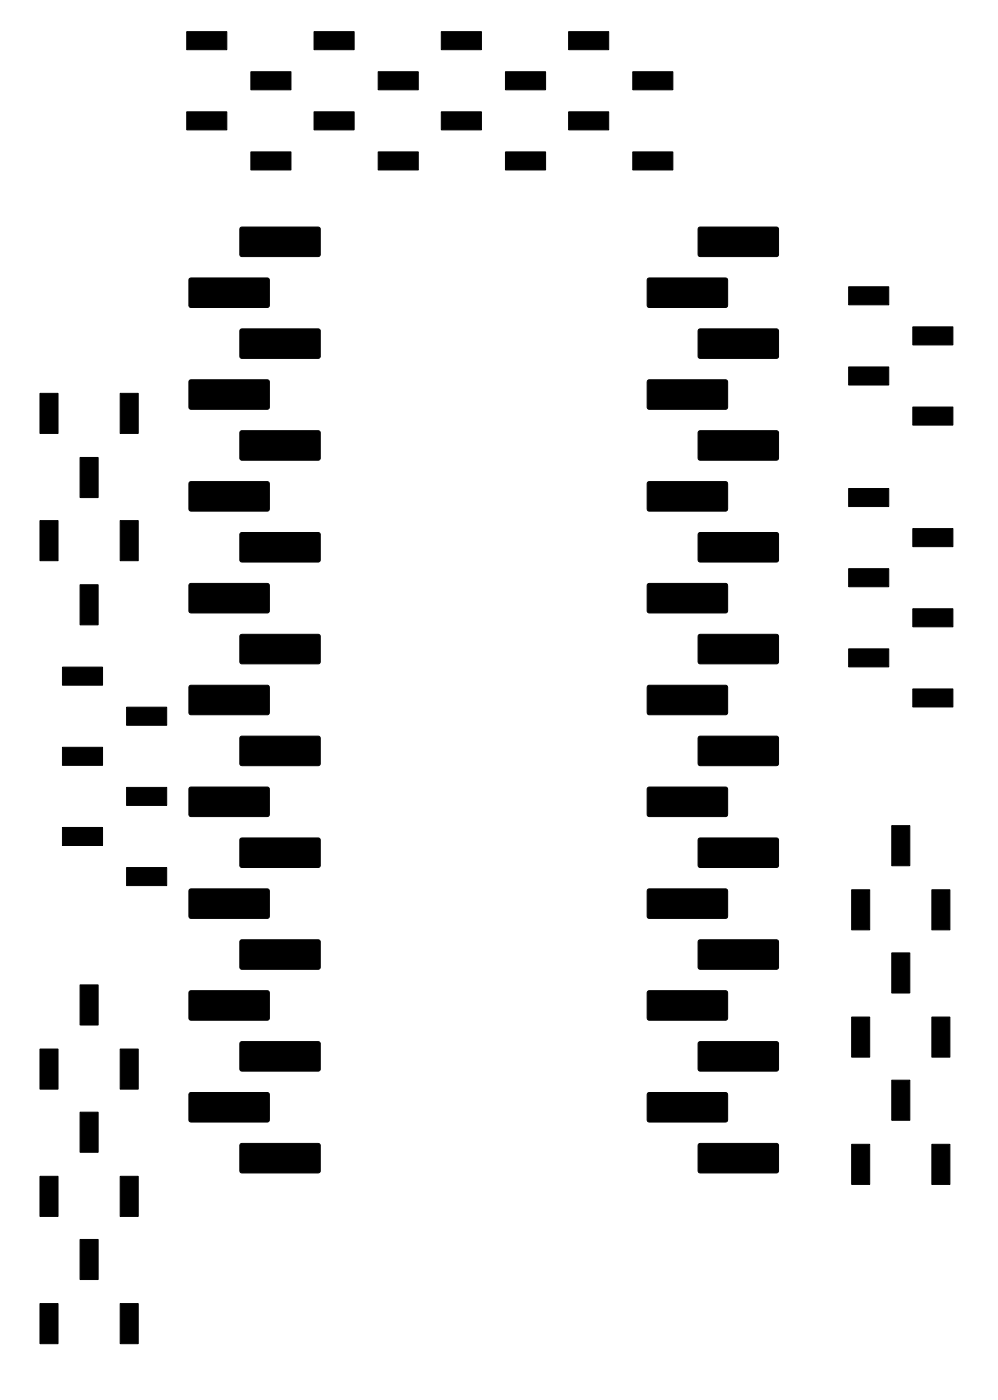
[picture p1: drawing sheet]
<svg xmlns="http://www.w3.org/2000/svg" width="50mm" height="70mm" viewBox="0 0 50 70" stroke-linecap="round" stroke-linejoin="round" font-family="sans-serif">
<g fill="#000" stroke="#000" stroke-width=".05">
<path d="M2 19.6h.9v2h-.9zM6 19.6h.9v2h-.9zM9.5 13.9h3.9v1.4h-.1h-3.8l-.1-.1zM9.5 19h3.9v1.4h-.1h-3.8l-.1-.1zM9.3 1.6h2v.9h-2zM9.3 5.6h2v.9h-2zM12 11.4l3.9-.1 .1 1.4-.1 .1h-3.9v-.1zM12 16.4h3.9l.1 1.4-.1 .1h-3.9v-.1zM12.5 3.6h2v.9h-2zM12.5 7.6h2v.9h-2zM15.7 1.6h2v.9h-2zM15.7 5.6h2v.9h-2z"/>
<path d="M18.9 3.6h2v.9h-2zM18.9 7.6h2v.9h-2zM22 1.6h2v.9h-2zM22 5.6h2v.9h-2zM25.2 3.6h2v.9h-2zM25.2 7.6h2v.9h-2zM28.4 1.6h2v.9h-2zM28.4 5.6h2v.9h-2zM32.3 13.9h3.9l.1 1.4h-.1h-3.9v-.1zM32.3 19h3.9l.1 1.4h-.1h-3.9v-.1zM31.6 3.6h2v.9h-2zM31.6 7.6h2v.9h-2z"/>
<path d="M34.9 11.4l3.9-.1v1.4l-.1 .1h-3.8l-.1-.1zM34.9 16.4h3.9v1.4l-.1 .1h-3.8l-.1-.1zM42.3 18.3h2v.9h-2zM42.3 14.3h2v.9h-2zM45.5 16.3h2v.9h-2zM2 26h.9v2h-.9zM4 29.2h.9v2h-.9zM4 22.8h.9v2h-.9zM3.1 37.3h2v.9h-2zM3.1 33.3h2v.9h-2zM6 26h.9v2h-.9zM6.3 39.3h2v.9h-2z"/>
<path d="M6.3 35.3h2v.9h-2zM9.5 24.1l3.9-.1v1.4l-.1 .1h-3.8l-.1-.1zM9.5 29.1h3.9v1.4l-.1 .1h-3.8l-.1-.1zM9.5 34.2h3.9v1.4l-.1 .1h-3.8l-.1-.1zM9.5 39.3h3.9v1.4h-.1h-3.8l-.1-.1zM12 21.5h3.9l.1 1.4-.1 .1h-3.9v-.1zM12 26.6h3.9l.1 1.4h-.1h-3.9v-.1zM12 31.7h3.9l.1 1.4h-.1h-3.9v-.1zM12 36.8l3.9-.1 .1 1.4-.1 .1h-3.9v-.1zM32.3 24.1l3.9-.1 .1 1.4-.1 .1h-3.9v-.1zM32.3 29.1h3.9l.1 1.4-.1 .1h-3.9v-.1zM32.3 34.2h3.9l.1 1.4-.1 .1h-3.9v-.1z"/>
<path d="M32.3 39.3h3.9l.1 1.4h-.1h-3.9v-.1zM34.9 21.5h3.9v1.4l-.1 .1h-3.8l-.1-.1zM34.9 26.6h3.9v1.4h-.1h-3.8l-.1-.1zM34.9 31.7h3.9v1.4h-.1h-3.8l-.1-.1zM34.9 36.8l3.9-.1v1.4l-.1 .1h-3.8l-.1-.1zM42.3 24.4h2v.9h-2zM42.3 28.4h2v.9h-2zM42.3 32.4h2v.9h-2zM45.5 26.4h2v.9h-2zM45.5 30.4h2v.9h-2zM45.5 34.4h2v.9h-2zM45.5 20.3h2v.9h-2z"/>
<path d="M2 58.7h.9v2h-.9zM2 52.3h.9v2h-.9zM4 55.5h.9v2h-.9zM4 49.1h.9v2h-.9zM3.1 41.3h2v.9h-2zM6 58.7h.9v2h-.9zM6 52.3h.9v2h-.9zM6.3 43.3h2v.9h-2zM9.5 44.4h3.9v1.4h-.1h-3.8l-.1-.1zM9.5 49.5l3.9-.1v1.4l-.1 .1h-3.8l-.1-.1zM9.5 54.5h3.9v1.4l-.1 .1h-3.8l-.1-.1zM12 41.8h3.9l.1 1.4-.1 .1h-3.9v-.1z"/>
<path d="M12 46.9h3.9l.1 1.4-.1 .1h-3.9v-.1zM12 52h3.9l.1 1.4h-.1h-3.9v-.1zM12 57.1h3.9l.1 1.4h-.1h-3.9v-.1zM32.3 44.4h3.9l.1 1.4h-.1h-3.9v-.1zM32.3 49.5l3.9-.1 .1 1.4-.1 .1h-3.9v-.1zM32.3 54.5h3.9l.1 1.4-.1 .1h-3.9v-.1zM34.9 41.8h3.9v1.4l-.1 .1h-3.8l-.1-.1zM34.9 46.9h3.9v1.4l-.1 .1h-3.8l-.1-.1zM34.9 52h3.9v1.4h-.1h-3.8l-.1-.1zM34.9 57.1h3.9v1.4h-.1h-3.8l-.1-.1zM42.5 57.1h.9v2h-.9zM42.5 50.7h.9v2h-.9z"/>
<path d="M42.5 44.4h.9v2h-.9zM44.5 53.9h.9v2h-.9zM44.5 47.5h.9v2h-.9zM44.5 41.2h.9v2h-.9zM46.5 57.1h.9v2h-.9zM46.5 50.7h.9v2h-.9zM46.5 44.4h.9v2h-.9zM2 65h.9v2h-.9zM4 61.8h.9v2h-.9zM6 65h.9v2h-.9z"/>
</g>
</svg>
